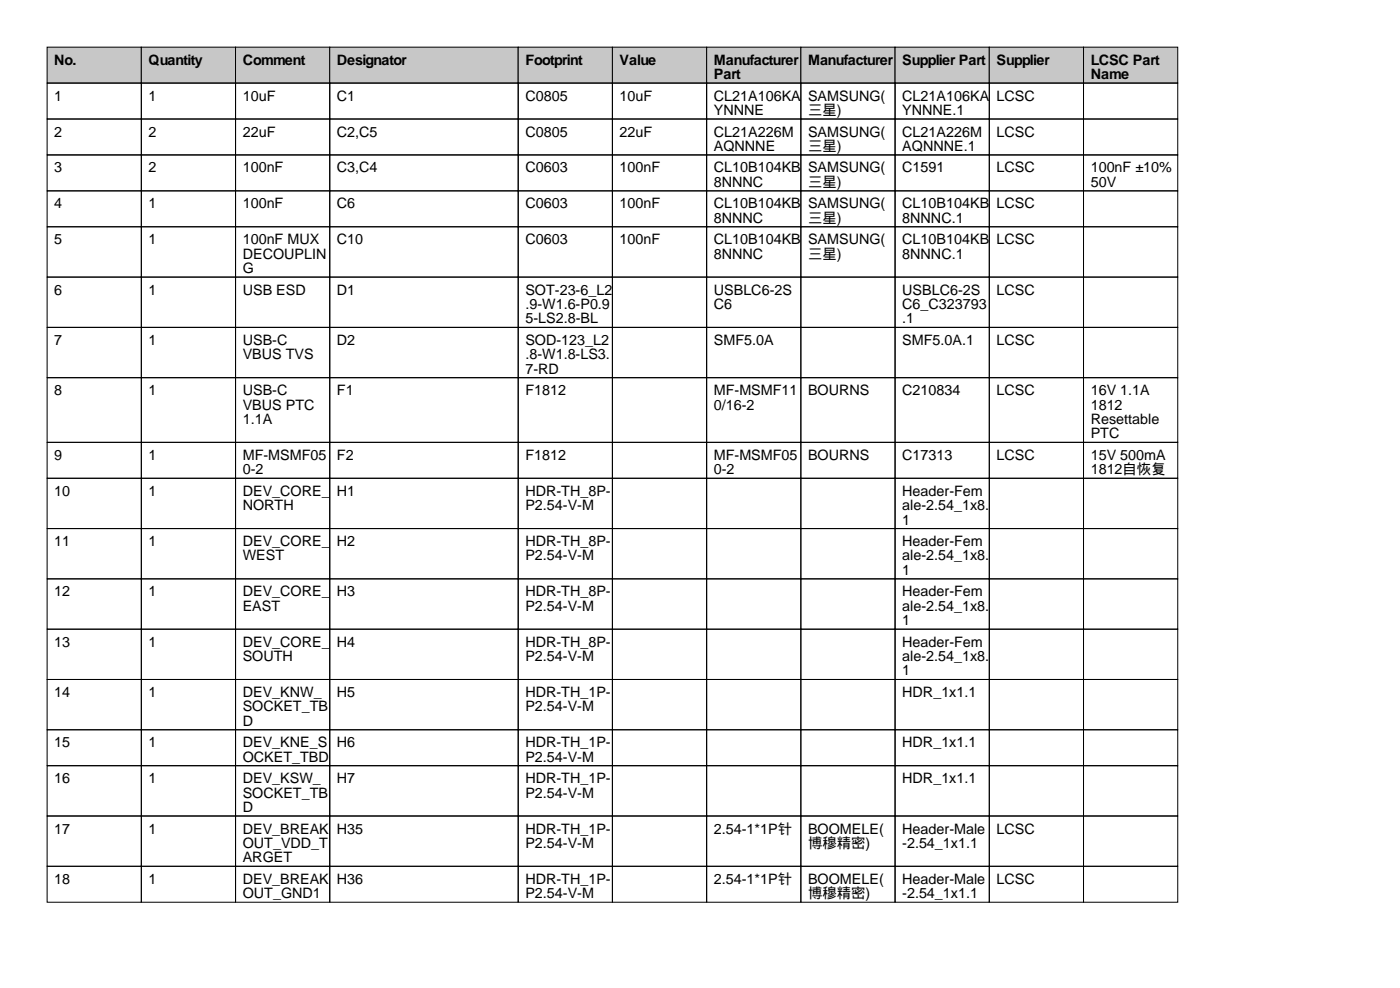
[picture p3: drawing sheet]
<svg xmlns="http://www.w3.org/2000/svg" width="297mm" height="210mm" viewBox="0 0 297 210" stroke-linecap="round" stroke-linejoin="round" font-family="sans-serif">
<defs><g id="words">
<g font-size="3">
<text x="11.5" y="13.7">No.</text>
<text x="31.5" y="13.7">Quantity</text>
<text x="51.5" y="13.7">Comment</text>
<text x="71.5" y="13.7">Designator</text>
<text x="111.5" y="13.7">Footprint</text>
<text x="131.5" y="13.7">Value</text>
<text x="151.5" y="13.7">Manufacturer</text>
<text x="151.5" y="16.8">Part</text>
<text x="171.5" y="13.7">Manufacturer</text>
<text x="191.5" y="13.7">Supplier Part</text>
<text x="211.5" y="13.7">Supplier</text>
<text x="231.5" y="13.7">LCSC Part</text>
<text x="231.5" y="16.8">Name</text>
<text x="11.5" y="21.3">1</text>
<text x="31.5" y="21.3">1</text>
<text x="51.5" y="21.3">10uF</text>
<text x="71.5" y="21.3">C1</text>
<text x="111.5" y="21.3">C0805</text>
<text x="131.5" y="21.3">10uF</text>
<text x="151.5" y="21.3">CL21A106KA</text>
<text x="171.5" y="21.3">SAMSUNG(</text>
<text x="191.5" y="21.3">CL21A106KA</text>
<text x="211.5" y="21.3">LCSC</text>
<text x="11.5" y="29">2</text>
<text x="31.5" y="29">2</text>
<text x="51.5" y="29">22uF</text>
<text x="71.5" y="29">C2,C5</text>
<text x="111.5" y="29">C0805</text>
<text x="131.5" y="29">22uF</text>
<text x="151.5" y="24.4">YNNNE</text>
<text x="151.5" y="29">CL21A226M</text>
<text x="171.5" y="24.4">三星)</text>
<text x="171.5" y="29">SAMSUNG(</text>
<text x="191.5" y="24.4">YNNNE.1</text>
<text x="191.5" y="29">CL21A226M</text>
<text x="211.5" y="29">LCSC</text>
<text x="151.5" y="32">AQNNNE</text>
<text x="171.5" y="32">三星)</text>
<text x="191.5" y="32">AQNNNE.1</text>
<text x="11.5" y="36.6">3</text>
<text x="31.5" y="36.6">2</text>
<text x="51.5" y="36.6">100nF</text>
<text x="71.5" y="36.6">C3,C4</text>
<text x="111.5" y="36.6">C0603</text>
<text x="131.5" y="36.6">100nF</text>
<text x="151.5" y="36.6">CL10B104KB</text>
<text x="151.5" y="39.6">8NNNC</text>
<text x="171.5" y="36.6">SAMSUNG(</text>
<text x="171.5" y="39.6">三星)</text>
<text x="191.5" y="36.6">C1591</text>
<text x="211.5" y="36.6">LCSC</text>
<text x="231.5" y="36.6">100nF ±10%</text>
<text x="231.5" y="39.6">50V</text>
<text x="11.5" y="44.2">4</text>
<text x="31.5" y="44.2">1</text>
<text x="51.5" y="44.2">100nF</text>
<text x="71.5" y="44.2">C6</text>
<text x="111.5" y="44.2">C0603</text>
<text x="131.5" y="44.2">100nF</text>
<text x="151.5" y="44.2">CL10B104KB</text>
<text x="151.5" y="47.2">8NNNC</text>
<text x="171.5" y="44.2">SAMSUNG(</text>
<text x="171.5" y="47.2">三星)</text>
<text x="191.5" y="44.2">CL10B104KB</text>
<text x="191.5" y="47.2">8NNNC.1</text>
<text x="211.5" y="44.2">LCSC</text>
<text x="11.5" y="51.8">5</text>
<text x="31.5" y="51.8">1</text>
<text x="51.5" y="51.8">100nF MUX</text>
<text x="71.5" y="51.8">C10</text>
<text x="111.5" y="51.8">C0603</text>
<text x="131.5" y="51.8">100nF</text>
<text x="151.5" y="51.8">CL10B104KB</text>
<text x="171.5" y="51.8">SAMSUNG(</text>
<text x="191.5" y="51.8">CL10B104KB</text>
<text x="211.5" y="51.8">LCSC</text>
<text x="51.5" y="54.9">DECOUPLIN</text>
<text x="51.5" y="57.9">G</text>
<text x="151.5" y="54.9">8NNNC</text>
<text x="171.5" y="54.9">三星)</text>
<text x="191.5" y="54.9">8NNNC.1</text>
<text x="11.5" y="62.5">6</text>
<text x="31.5" y="62.5">1</text>
<text x="51.5" y="62.5">USB ESD</text>
<text x="71.5" y="62.5">D1</text>
<text x="111.5" y="62.5">SOT-23-6_L2</text>
<text x="111.5" y="65.5">.9-W1.6-P0.9</text>
<text x="151.5" y="62.5">USBLC6-2S</text>
<text x="151.5" y="65.5">C6</text>
<text x="191.5" y="62.5">USBLC6-2S</text>
<text x="191.5" y="65.5">C6_C323793</text>
<text x="211.5" y="62.5">LCSC</text>
<text x="111.5" y="68.6">5-LS2.8-BL</text>
<text x="191.5" y="68.6">.1</text>
<text x="11.5" y="73.2">7</text>
<text x="31.5" y="73.2">1</text>
<text x="51.5" y="73.2">USB-C</text>
<text x="51.5" y="76.2">VBUS TVS</text>
<text x="71.5" y="73.2">D2</text>
<text x="111.5" y="73.2">SOD-123_L2</text>
<text x="111.5" y="76.2">.8-W1.8-LS3.</text>
<text x="151.5" y="73.2">SMF5.0A</text>
<text x="191.5" y="73.2">SMF5.0A.1</text>
<text x="211.5" y="73.2">LCSC</text>
<text x="11.5" y="83.8">8</text>
<text x="31.5" y="83.8">1</text>
<text x="51.5" y="83.8">USB-C</text>
<text x="71.5" y="83.8">F1</text>
<text x="111.5" y="79.3">7-RD</text>
<text x="111.5" y="83.8">F1812</text>
<text x="151.5" y="83.8">MF-MSMF11</text>
<text x="171.5" y="83.8">BOURNS</text>
<text x="191.5" y="83.8">C210834</text>
<text x="211.5" y="83.8">LCSC</text>
<text x="231.5" y="83.8">16V 1.1A</text>
<text x="51.5" y="86.9">VBUS PTC</text>
<text x="51.5" y="89.9">1.1A</text>
<text x="151.5" y="86.9">0/16-2</text>
<text x="231.5" y="86.9">1812</text>
<text x="231.5" y="89.9">Resettable</text>
<text x="231.5" y="93">PTC</text>
<text x="11.5" y="97.5">9</text>
<text x="31.5" y="97.5">1</text>
<text x="51.5" y="97.5">MF-MSMF05</text>
<text x="51.5" y="100.6">0-2</text>
<text x="71.5" y="97.5">F2</text>
<text x="111.5" y="97.5">F1812</text>
<text x="151.5" y="97.5">MF-MSMF05</text>
<text x="151.5" y="100.6">0-2</text>
<text x="171.5" y="97.5">BOURNS</text>
<text x="191.5" y="97.5">C17313</text>
<text x="211.5" y="97.5">LCSC</text>
<text x="231.5" y="97.5">15V 500mA</text>
<text x="231.5" y="100.6">1812自恢复</text>
<text x="11.5" y="105.2">10</text>
<text x="31.5" y="105.2">1</text>
<text x="51.5" y="105.2">DEV_CORE_</text>
<text x="71.5" y="105.2">H1</text>
<text x="111.5" y="105.2">HDR-TH_8P-</text>
<text x="191.5" y="105.2">Header-Fem</text>
<text x="51.5" y="108.2">NORTH</text>
<text x="111.5" y="108.2">P2.54-V-M</text>
<text x="191.5" y="108.2">ale-2.54_1x8.</text>
<text x="191.5" y="111.3">1</text>
<text x="11.5" y="115.8">11</text>
<text x="31.5" y="115.8">1</text>
<text x="51.5" y="115.8">DEV_CORE_</text>
<text x="51.5" y="118.9">WEST</text>
<text x="71.5" y="115.8">H2</text>
<text x="111.5" y="115.8">HDR-TH_8P-</text>
<text x="111.5" y="118.9">P2.54-V-M</text>
<text x="191.5" y="115.8">Header-Fem</text>
<text x="191.5" y="118.9">ale-2.54_1x8.</text>
<text x="191.5" y="121.9">1</text>
<text x="11.5" y="126.5">12</text>
<text x="31.5" y="126.5">1</text>
<text x="51.5" y="126.5">DEV_CORE_</text>
<text x="51.5" y="129.5">EAST</text>
<text x="71.5" y="126.5">H3</text>
<text x="111.5" y="126.5">HDR-TH_8P-</text>
<text x="111.5" y="129.5">P2.54-V-M</text>
<text x="191.5" y="126.5">Header-Fem</text>
<text x="191.5" y="129.5">ale-2.54_1x8.</text>
<text x="11.5" y="137.2">13</text>
<text x="31.5" y="137.2">1</text>
<text x="51.5" y="137.2">DEV_CORE_</text>
<text x="71.5" y="137.2">H4</text>
<text x="111.5" y="137.2">HDR-TH_8P-</text>
<text x="191.5" y="132.6">1</text>
<text x="191.5" y="137.2">Header-Fem</text>
<text x="51.5" y="140.2">SOUTH</text>
<text x="111.5" y="140.2">P2.54-V-M</text>
<text x="191.5" y="140.2">ale-2.54_1x8.</text>
<text x="191.5" y="143.3">1</text>
<text x="11.5" y="147.8">14</text>
<text x="31.5" y="147.8">1</text>
<text x="51.5" y="147.8">DEV_KNW_</text>
<text x="71.5" y="147.8">H5</text>
<text x="111.5" y="147.8">HDR-TH_1P-</text>
<text x="191.5" y="147.8">HDR_1x1.1</text>
<text x="51.5" y="150.9">SOCKET_TB</text>
<text x="51.5" y="153.9">D</text>
<text x="111.5" y="150.9">P2.54-V-M</text>
<text x="11.5" y="158.5">15</text>
<text x="31.5" y="158.5">1</text>
<text x="51.5" y="158.5">DEV_KNE_S</text>
<text x="51.5" y="161.5">OCKET_TBD</text>
<text x="71.5" y="158.5">H6</text>
<text x="111.5" y="158.5">HDR-TH_1P-</text>
<text x="111.5" y="161.5">P2.54-V-M</text>
<text x="191.5" y="158.5">HDR_1x1.1</text>
<text x="11.5" y="166.1">16</text>
<text x="31.5" y="166.1">1</text>
<text x="51.5" y="166.1">DEV_KSW_</text>
<text x="71.5" y="166.1">H7</text>
<text x="111.5" y="166.1">HDR-TH_1P-</text>
<text x="191.5" y="166.1">HDR_1x1.1</text>
<text x="51.5" y="169.2">SOCKET_TB</text>
<text x="51.5" y="172.2">D</text>
<text x="111.5" y="169.2">P2.54-V-M</text>
<text x="11.5" y="176.8">17</text>
<text x="31.5" y="176.8">1</text>
<text x="51.5" y="176.8">DEV_BREAK</text>
<text x="51.5" y="179.8">OUT_VDD_T</text>
<text x="71.5" y="176.8">H35</text>
<text x="111.5" y="176.8">HDR-TH_1P-</text>
<text x="111.5" y="179.8">P2.54-V-M</text>
<text x="151.5" y="176.8">2.54-1*1P针</text>
<text x="171.5" y="176.8">BOOMELE(</text>
<text x="171.5" y="179.8">博穆精密)</text>
<text x="191.5" y="176.8">Header-Male</text>
<text x="191.5" y="179.8">-2.54_1x1.1</text>
<text x="211.5" y="176.8">LCSC</text>
<text x="51.5" y="182.9">ARGET</text>
<text x="11.5" y="187.5">18</text>
<text x="31.5" y="187.5">1</text>
<text x="51.5" y="187.5">DEV_BREAK</text>
<text x="51.5" y="190.5">OUT_GND1</text>
<text x="71.5" y="187.5">H36</text>
<text x="111.5" y="187.5">HDR-TH_1P-</text>
<text x="111.5" y="190.5">P2.54-V-M</text>
<text x="151.5" y="187.5">2.54-1*1P针</text>
<text x="171.5" y="187.5">BOOMELE(</text>
<text x="171.5" y="190.5">博穆精密)</text>
<text x="191.5" y="187.5">Header-Male</text>
<text x="191.5" y="190.5">-2.54_1x1.1</text>
<text x="211.5" y="187.5">LCSC</text>
</g>
</g></defs>
<g fill="#c7c7c7" stroke="#000" stroke-width=".21">
<path d="M10 10h20v7.6h-20z"/>
<path d="M30 10h20v7.6h-20z"/>
<path d="M50 10h20v7.6h-20z"/>
<path d="M70 10h40v7.6h-40z"/>
<path d="M110 10h20v7.6h-20z"/>
<path d="M130 10h20v7.6h-20z"/>
<path d="M150 10h20v7.6h-20z"/>
<path d="M170 10h20v7.6h-20z"/>
<path d="M190 10h20v7.6h-20z"/>
<path d="M210 10h20v7.6h-20z"/>
<path d="M230 10h20v7.6h-20z"/>
</g>
<g fill="none" stroke="#000" stroke-width=".21">
<path d="M10 17.6h20v7.6h-20zM30 17.6h20v7.6h-20zM50 17.6h20v7.6h-20zM70 17.6h40v7.6h-40zM110 17.6h20v7.6h-20zM130 17.6h20v7.6h-20zM150 17.6h20v7.6h-20zM170 17.6h20v7.6h-20zM190 17.6h20v7.6h-20zM210 17.6h20v7.6h-20zM230 17.6h20v7.6h-20zM10 25.2h20v7.7h-20z"/>
<path d="M10 32.9h20v7.6h-20zM30 25.2h20v7.7h-20zM30 32.9h20v7.6h-20zM50 25.2h20v7.7h-20zM50 32.9h20v7.6h-20zM70 25.2h40v7.7h-40zM70 32.9h40v7.6h-40zM110 25.2h20v7.7h-20zM110 32.9h20v7.6h-20zM130 25.2h20v7.7h-20zM130 32.9h20v7.6h-20zM150 25.2h20v7.7h-20z"/>
<path d="M150 32.9h20v7.6h-20zM170 25.2h20v7.7h-20zM170 32.9h20v7.6h-20zM190 25.2h20v7.7h-20zM190 32.9h20v7.6h-20zM210 25.2h20v7.7h-20zM210 32.9h20v7.6h-20zM230 25.2h20v7.7h-20zM230 32.9h20v7.6h-20zM10 40.5h20v7.6h-20zM10 48.1h20v10.7h-20zM10 58.8h20v10.6h-20z"/>
<path d="M30 40.5h20v7.6h-20zM30 48.1h20v10.7h-20zM30 58.8h20v10.6h-20zM50 40.5h20v7.6h-20zM50 48.1h20v10.7h-20zM50 58.8h20v10.6h-20zM70 40.5h40v7.6h-40zM70 48.1h40v10.7h-40zM70 58.8h40v10.6h-40zM110 40.5h20v7.6h-20zM110 48.1h20v10.7h-20zM110 58.8h20v10.6h-20z"/>
<path d="M130 40.5h20v7.6h-20zM130 48.1h20v10.7h-20zM130 58.8h20v10.6h-20zM150 40.5h20v7.6h-20zM150 48.1h20v10.7h-20zM150 58.8h20v10.6h-20zM170 40.5h20v7.6h-20zM170 48.1h20v10.7h-20zM170 58.8h20v10.6h-20zM190 40.5h20v7.6h-20zM190 48.1h20v10.7h-20zM190 58.8h20v10.6h-20z"/>
<path d="M210 40.5h20v7.6h-20zM210 48.1h20v10.7h-20zM210 58.8h20v10.6h-20zM230 40.5h20v7.6h-20zM230 48.1h20v10.7h-20zM230 58.8h20v10.6h-20zM10 69.4h20v10.7h-20zM30 69.4h20v10.7h-20zM50 69.4h20v10.7h-20zM70 69.4h40v10.7h-40zM110 69.4h20v10.7h-20zM130 69.4h20v10.7h-20z"/>
<path d="M150 69.4h20v10.7h-20zM170 69.4h20v10.7h-20zM190 69.4h20v10.7h-20zM210 69.4h20v10.7h-20zM230 69.4h20v10.7h-20zM10 80.1h20v13.7h-20zM10 93.8h20v7.6h-20zM30 80.1h20v13.7h-20zM30 93.8h20v7.6h-20zM50 80.1h20v13.7h-20zM50 93.8h20v7.6h-20zM70 80.1h40v13.7h-40z"/>
<path d="M70 93.8h40v7.6h-40zM110 80.1h20v13.7h-20zM110 93.8h20v7.6h-20zM130 80.1h20v13.7h-20zM130 93.8h20v7.6h-20zM150 80.1h20v13.7h-20zM150 93.8h20v7.6h-20zM170 80.1h20v13.7h-20zM170 93.8h20v7.6h-20zM190 80.1h20v13.7h-20zM190 93.8h20v7.6h-20zM210 80.1h20v13.7h-20z"/>
<path d="M210 93.8h20v7.6h-20zM230 80.1h20v13.7h-20zM230 93.8h20v7.6h-20zM10 101.4h20v10.7h-20zM10 112.1h20v10.7h-20zM30 101.4h20v10.7h-20zM30 112.1h20v10.7h-20zM50 101.4h20v10.7h-20zM50 112.1h20v10.7h-20zM70 101.4h40v10.7h-40zM70 112.1h40v10.7h-40zM110 101.4h20v10.7h-20z"/>
<path d="M110 112.1h20v10.7h-20zM130 101.4h20v10.7h-20zM130 112.1h20v10.7h-20zM150 101.4h20v10.7h-20zM150 112.1h20v10.7h-20zM170 101.4h20v10.7h-20zM170 112.1h20v10.7h-20zM190 101.4h20v10.7h-20zM190 112.1h20v10.7h-20zM210 101.4h20v10.7h-20zM210 112.1h20v10.7h-20zM230 101.4h20v10.7h-20z"/>
<path d="M230 112.1h20v10.7h-20zM10 122.8h20v10.6h-20zM10 133.4h20v10.7h-20zM30 122.8h20v10.6h-20zM30 133.4h20v10.7h-20zM50 122.8h20v10.6h-20zM50 133.4h20v10.7h-20zM70 122.8h40v10.6h-40zM70 133.4h40v10.7h-40zM110 122.8h20v10.6h-20zM110 133.4h20v10.7h-20zM130 122.8h20v10.6h-20z"/>
<path d="M130 133.4h20v10.7h-20zM150 122.8h20v10.6h-20zM150 133.4h20v10.7h-20zM170 122.8h20v10.6h-20zM170 133.4h20v10.7h-20zM190 122.8h20v10.6h-20zM190 133.4h20v10.7h-20zM210 122.8h20v10.6h-20zM210 133.4h20v10.7h-20zM230 122.8h20v10.6h-20zM230 133.4h20v10.7h-20zM10 144.1h20v10.7h-20z"/>
<path d="M10 154.8h20v7.6h-20zM30 144.1h20v10.7h-20zM30 154.8h20v7.6h-20zM50 144.1h20v10.7h-20zM50 154.8h20v7.6h-20zM70 144.1h40v10.7h-40zM70 154.8h40v7.6h-40zM110 144.1h20v10.7h-20zM110 154.8h20v7.6h-20zM130 144.1h20v10.7h-20zM130 154.8h20v7.6h-20zM150 144.1h20v10.7h-20z"/>
<path d="M150 154.8h20v7.6h-20zM170 144.1h20v10.7h-20zM170 154.8h20v7.6h-20zM190 144.1h20v10.7h-20zM190 154.8h20v7.6h-20zM210 144.1h20v10.7h-20zM210 154.8h20v7.6h-20zM230 144.1h20v10.7h-20zM230 154.8h20v7.6h-20zM10 162.4h20v10.7h-20zM10 173.1h20v10.6h-20zM30 162.4h20v10.7h-20z"/>
<path d="M30 173.1h20v10.6h-20zM50 162.4h20v10.7h-20zM50 173.1h20v10.6h-20zM70 162.4h40v10.7h-40zM70 173.1h40v10.6h-40zM110 162.4h20v10.7h-20zM110 173.1h20v10.6h-20zM130 162.4h20v10.7h-20zM130 173.1h20v10.6h-20zM150 162.4h20v10.7h-20zM150 173.1h20v10.6h-20zM170 162.4h20v10.7h-20z"/>
<path d="M170 173.1h20v10.6h-20zM190 162.4h20v10.7h-20zM190 173.1h20v10.6h-20zM210 162.4h20v10.7h-20zM210 173.1h20v10.6h-20zM230 162.4h20v10.7h-20zM230 173.1h20v10.6h-20zM10 183.7h20v7.7h-20zM30 183.7h20v7.7h-20zM50 183.7h20v7.7h-20zM70 183.7h40v7.7h-40zM110 183.7h20v7.7h-20z"/>
<path d="M130 183.7h20v7.7h-20zM150 183.7h20v7.7h-20zM170 183.7h20v7.7h-20zM190 183.7h20v7.7h-20zM210 183.7h20v7.7h-20zM230 183.7h20v7.7h-20z"/>
</g>
<use href="#words"/>
</svg>
